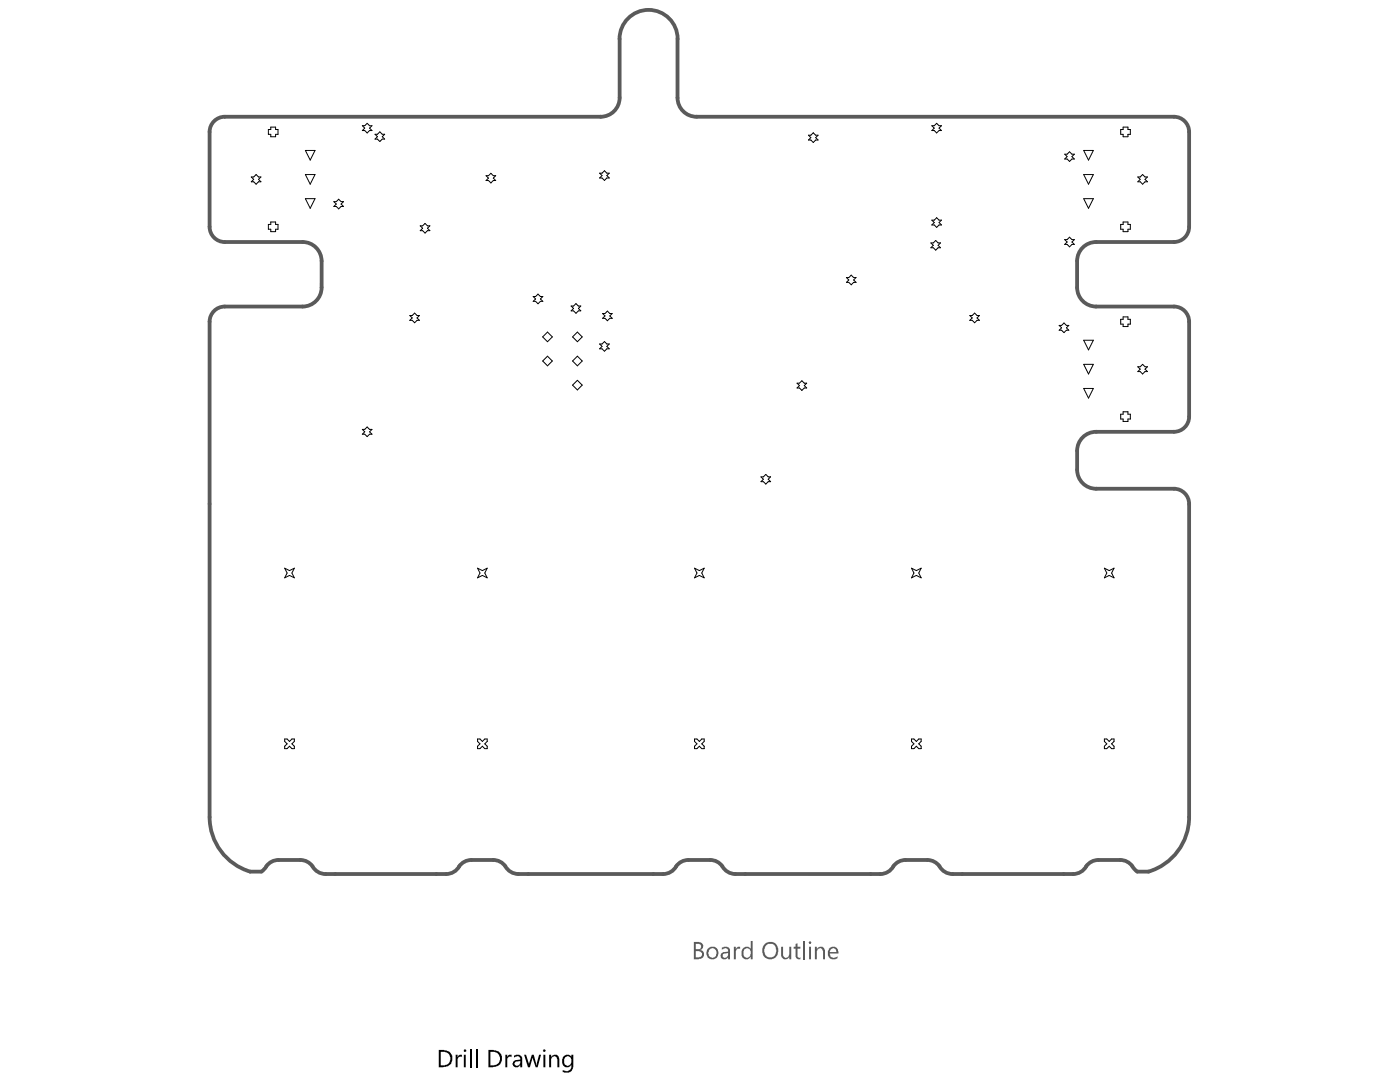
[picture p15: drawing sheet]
<svg xmlns="http://www.w3.org/2000/svg" width="279mm" height="216mm" viewBox="0 0 279 216" stroke-linecap="round" stroke-linejoin="round" font-family="sans-serif">
<g fill="none" stroke="#5a5a5a" stroke-width=".76">
<path d="M123.7 7.8v11.7M135.2 7.8v11.7M41.8 26.3v19M44.9 23.3h75M139 23.3h95.3M237.3 26.3v19M44.9 48.3h15.5M64.2 52.1v5.3M215 52.1v5.3M218.8 48.3h15.5M41.8 64.2v98.8M44.9 61.2h15.5"/>
<path d="M218.8 61.2h15.5M237.3 64.2v18.9M215 89.9v3.8M218.8 97.5h15.5M218.8 86.2h15.5M237.3 100.6v62.4M49.9 173.9h2.3M55.6 171.6h4.3M65 174.4h24M94.1 171.6h4.3M103.5 174.4h28.8M137.4 171.6h4.3"/>
<path d="M146.8 174.4h28.9M180.7 171.6h4.4M190.1 174.4h24.1M219.2 171.6h4.4M227 173.9h2.2"/>
</g>
<g fill="#5a5a5a">
<path d="M146.5 188.9h.3v.6l.1-.3a.58 .58 0 0 1 .8-.3v.4a.63 .63 0 0 0-.7 .1 .63 .63 0 0 0-.2 .7v1.3h-.3z"/>
<path d="M155.9 188.9h.4v1.5a.63 .63 0 0 0 .5 .7 .63 .63 0 0 0 .7-.6v-1.6h.4v2.5h-.4v-.4a.91 .91 0 0 1-1.1 .4 .91 .91 0 0 1-.5-1z"/>
<path d="M158.8 188.3l.4-.1v.7h.5v.4h-.5v1.4a.39 .39 0 0 0 .5 .3v.4h-.4l-.5-.5v-1.6h-.4v-.4h.4z"/>
<path d="M138.9 188.3v1.1h.3a.54 .54 0 0 0 .7-.5 .54 .54 0 0 0-.6-.6zM138.9 189.8v1.2h.6a.63 .63 0 0 0 .6-.7 .63 .63 0 0 0-.8-.5zM138.5 188h.9a.8 .8 0 0 1 .9 .6 .8 .8 0 0 1-.5 .9l-.1 .1a.87 .87 0 0 1 .8 .9 .87 .87 0 0 1-1 .8l-1 .1z"/>
<path d="M141.6 189.4a1.01 1.01 0 0 0 .3 1.6 .83 .83 0 0 0 1.1-.8 .91 .91 0 0 0-1.3-.9zM141.3 189.3a1.22 1.22 0 0 1 1.6-.2 1.22 1.22 0 0 1 .4 1.5 1.18 1.18 0 0 1-1.1 .8 1.18 1.18 0 0 1-1.1-.8l-.1-.7z"/>
<path d="M144.2 190.5a.47 .47 0 0 0 .3 .6 .47 .47 0 0 0 .6-.3l.2-.2v-.4l-.9 .1zM144.1 189.1a1.07 1.07 0 0 1 1.6 .4v1.9h-.4v-.4a.81 .81 0 0 1-.9 .5 .81 .81 0 0 1-.6-.9l.1-.2 .4-.4 1-.1a.48 .48 0 0 0-.4-.7l-.8 .3z"/>
<path d="M148.2 189.3a1.06 1.06 0 0 1 1.6 0v-1.5h.4v3.6h-.4v-.5a1.04 1.04 0 0 1-1.3 .4 1.04 1.04 0 0 1-.5-1.3zM148.5 189.5a1.33 1.33 0 0 0 .3 1.5 .83 .83 0 0 0 1-.7v-.4a.79 .79 0 0 0-1.3-.4z"/>
<path d="M152.7 188.8a1.55 1.55 0 0 0 .5 2.1 1.11 1.11 0 0 0 1.6-.8 1.33 1.33 0 0 0-.5-1.7 1.19 1.19 0 0 0-1.6 .4zM152.5 188.4h.1a1.58 1.58 0 0 1 1.9-.3 1.58 1.58 0 0 1 .8 1.8 1.62 1.62 0 0 1-1.8 1.5 1.62 1.62 0 0 1-1.4-2z"/>
</g>
<path d="M160.5 187.8v3.6" fill="none" stroke="#5a5a5a" stroke-width=".38"/>
<g fill="#5a5a5a">
<path d="M162.6 188.9h.4v.5a.86 .86 0 0 1 1-.5 .86 .86 0 0 1 .6 1v1.5h-.3v-1.4a.6 .6 0 0 0-.4-.7 .6 .6 0 0 0-.7 .2l-.2 .3v1.6h-.4z"/>
<path d="M161.5 187.9h.2a.27 .27 0 0 1 .2 .3 .27 .27 0 0 1-.3 .2 .27 .27 0 0 1-.1-.4zM161.5 188.9h.4v2.5h-.4z"/>
<path d="M165.8 189.4l-.2 .6 1.4-.1a.72 .72 0 0 0-1-.6zM165.4 189.3a1.12 1.12 0 0 1 1.3-.3 1.12 1.12 0 0 1 .6 1.3l-1.7 .1a.84 .84 0 0 0 1.4 .5l.1-.1v.4a1.18 1.18 0 0 1-1.6 0 1.18 1.18 0 0 1-.2-1.5z"/>
</g>
<g fill="none" stroke="#5a5a5a" stroke-width=".76">
<path d="M123.6 7.8a5.8 5.8 0 0 1 5.8-5.8 5.8 5.8 0 0 1 5.8 5.8M123.7 19.5a3.8 3.8 0 0 1-3.8 3.8M135.2 19.5a3.8 3.8 0 0 0 3.8 3.8M44.9 23.3a3 3 0 0 0-3.1 3M234.3 23.3a3 3 0 0 1 3 3M41.8 45.3a3 3 0 0 0 3.1 3M60.4 48.3a3.8 3.8 0 0 1 3.8 3.8M64.2 57.4a3.8 3.8 0 0 1-3.8 3.8M215 57.4a3.8 3.8 0 0 0 3.8 3.8M218.8 48.3a3.8 3.8 0 0 0-3.8 3.8M237.3 45.3a3 3 0 0 1-3 3M44.9 61.2a3 3 0 0 0-3.1 3"/>
<path d="M234.3 61.2a3 3 0 0 1 3 3M215 93.7a3.8 3.8 0 0 0 3.8 3.8M218.8 86.2a3.8 3.8 0 0 0-3.8 3.7M234.3 97.5a3 3 0 0 1 3 3.1M237.3 83.1a3 3 0 0 1-3 3.1M41.8 163a11.4 11.4 0 0 0 8.1 10.9M55.6 171.6a3.3 3.3 0 0 0-2.9 1.8l-.5 .5M59.9 171.6l1.4 .3 1.1 .9a2.97 2.97 0 0 0 2.6 1.6M94.1 171.6l-1.4 .3-1 .9a2.97 2.97 0 0 1-2.7 1.6M98.4 171.6l1.4 .3 1 .9a2.97 2.97 0 0 0 2.7 1.6M137.4 171.6l-1.4 .3-1 .9a2.97 2.97 0 0 1-2.7 1.6M141.7 171.6l1.4 .3 1 .9a2.98 2.98 0 0 0 2.7 1.6"/>
<path d="M180.7 171.6l-1.3 .3-1.1 .9a2.97 2.97 0 0 1-2.6 1.6M185.1 171.6l1.3 .3 1.1 .9a2.97 2.97 0 0 0 2.6 1.6M219.2 171.6l-1.4 .3-1 .9a2.97 2.97 0 0 1-2.6 1.6M223.6 171.6a3.3 3.3 0 0 1 2.8 1.8l.6 .5M237.3 163a11.4 11.4 0 0 1-8.1 10.9"/>
</g>
<g fill="none" stroke="#000" stroke-width=".2">
<path d="M50.1 35.3h.5l.5-.5 .5 .5h.5l-.5 .5 .5 .5h-.5l-.5 .5-.5-.5h-.5l.5-.5zM53.6 25.8h.4v-.4h1v.4h.5v1h-.5v.5h-1v-.5h-.4zM60.9 34.8h2l-1 2zM60.9 39.6h2l-1 2zM60.9 30h2l-1 1.9zM72.3 25.1h.5l.5-.5 .5 .5h.4l-.4 .5 .4 .4h-.4l-.5 .5-.5-.5h-.5l.5-.4zM74.8 26.8h.5l.5-.5 .5 .5h.5l-.5 .5 .5 .5h-.5l-.5 .4-.5-.4h-.5l.5-.5zM97 35.1h.5l.5-.5 .4 .5h.5l-.5 .4 .5 .5h-.5l-.4 .5-.5-.5h-.5l.5-.5zM119.7 34.6h.4l.5-.5 .5 .5h.5l-.5 .4 .5 .5h-.5l-.5 .5-.5-.5h-.4l.4-.5zM161.3 27h.5l.5-.5 .5 .5h.5l-.5 .5 .5 .4h-.5l-.5 .5-.5-.5h-.5l.5-.4zM186 25.1h.4l.5-.5 .5 .5h.5l-.5 .5 .5 .4h-.5l-.5 .5-.5-.5h-.4l.4-.4zM212.5 30.8h.5l.4-.5 .5 .5h.5l-.5 .4 .5 .5h-.5l-.5 .5-.4-.5h-.5l.5-.5z"/>
<path d="M216.3 34.8h1.9l-1 2zM216.3 39.6h1.9l-1 2zM216.3 30h1.9l-1 1.9zM223.7 25.8h.4v-.4h1v.4h.5v1h-.5v.5h-1v-.5h-.4zM227.1 35.3h.5l.4-.5 .5 .5h.5l-.5 .5 .5 .5h-.5l-.5 .5-.4-.5h-.5l.5-.5zM53.6 44.8h.4v-.5h1v.5h.5v.9h-.5v.5h-1v-.5h-.4zM66.6 40.2h.5l.5-.4 .5 .4h.5l-.5 .5 .5 .5h-.5l-.5 .5-.5-.5h-.5l.5-.5zM83.9 45.1h.4l.5-.5 .5 .5h.5l-.5 .4 .5 .5h-.5l-.5 .5-.5-.5h-.4l.4-.5zM106.4 59.2h.5l.5-.5 .5 .5h.4l-.4 .5 .4 .4h-.4l-.5 .5-.5-.5h-.5l.5-.4zM168.9 55.4h.5l.5-.5 .5 .5h.4l-.4 .5 .4 .4h-.4l-.5 .5-.5-.5h-.5l.5-.4zM185.8 48.5h.5l.4-.5 .5 .5h.5l-.5 .5 .5 .4h-.5l-.5 .5-.4-.5h-.5l.5-.4zM186 43.9h.4l.5-.5 .5 .5h.5l-.5 .5 .5 .5h-.5l-.5 .5-.5-.5h-.4l.4-.5z"/>
<path d="M212.5 47.8h.5l.4-.5 .5 .5h.5l-.5 .5 .5 .5h-.5l-.5 .5-.4-.5h-.5l.5-.5zM223.7 44.8h.4v-.5h1v.5h.5v.9h-.5v.5h-1v-.5h-.4zM81.8 63h.5l.4-.5 .5 .5h.5l-.5 .4 .5 .5h-.5l-.5 .5-.4-.5h-.5l.5-.5zM108.3 67.2l1-.9 .9 .9-.9 1zM108.3 72l1-.9 .9 .9-.9 1zM114 61.1h.5l.4-.5 .5 .5h.5l-.5 .4 .5 .5h-.5l-.5 .5-.4-.5h-.5l.5-.5zM114.3 67.2l.9-.9 1 .9-1 1zM114.3 76.8l.9-.9 1 .9-1 1zM114.3 72l.9-.9 1 .9-1 1zM119.7 68.6h.4l.5-.4 .5 .4h.5l-.5 .5 .5 .5h-.5l-.5 .5-.5-.5h-.4l.4-.5zM120.3 62.6h.4l.5-.5 .5 .5h.5l-.5 .4 .5 .5h-.5l-.5 .5-.5-.5h-.4l.4-.5zM159.1 76.5h.4l.5-.5 .5 .5h.5l-.5 .4 .5 .5h-.5l-.5 .5-.5-.5h-.4l.4-.5z"/>
<path d="M193.5 63h.5l.5-.5 .5 .5h.5l-.5 .4 .5 .5h-.5l-.5 .5-.5-.5h-.5l.5-.5zM211.4 64.9h.5l.4-.4 .5 .4h.5l-.5 .5 .5 .5h-.5l-.5 .5-.4-.5h-.5l.5-.5zM216.3 67.9h1.9l-1 1.9zM216.3 77.5h1.9l-1 1.9zM216.3 72.7h1.9l-1 1.9zM223.7 63.7h.4v-.5h1v.5h.5v1h-.5v.5h-1v-.5h-.4zM227.1 73.2h.5l.4-.5 .5 .5h.5l-.5 .5 .5 .4h-.5l-.5 .5-.4-.5h-.5l.5-.4zM72.3 85.7h.5l.5-.5 .5 .5h.4l-.4 .5 .4 .4h-.4l-.5 .5-.5-.5h-.5l.5-.4zM151.9 95.1h.5l.4-.4 .5 .4h.5l-.5 .5 .5 .5h-.5l-.5 .5-.4-.5h-.5l.5-.5zM223.7 82.7h.4v-.5h1v.5h.5v.9h-.5v.5h-1v-.5h-.4zM56.8 113.4l1 .5 .9-.5-.4 .9 .4 1-.9-.5-1 .5 .5-1zM95.3 113.4l1 .5 .9-.5-.4 .9 .4 1-.9-.5-1 .5 .5-1z"/>
<path d="M138.6 113.4l1 .5 .9-.5-.4 .9 .4 1-.9-.5-1 .5 .5-1zM181.9 113.4l1 .5 .9-.5-.4 .9 .4 1-.9-.5-1 .5 .5-1zM220.4 113.4l1 .5 .9-.5-.5 .9 .5 1-.9-.5-1 .5 .5-1zM56.8 147.5h.5l.5 .4 .5-.4h.4v.4l-.4 .5 .4 .5v.5h-.4l-.5-.5-.5 .5h-.5v-.5l.5-.5-.5-.5zM95.3 147.5h.5l.5 .4 .5-.4h.4v.4l-.4 .5 .4 .5v.5h-.4l-.5-.5-.5 .5h-.5v-.5l.5-.5-.5-.5zM138.6 147.5h.5l.5 .4 .5-.4h.4v.4l-.4 .5 .4 .5v.5h-.4l-.5-.5-.5 .5h-.5v-.5l.5-.5-.5-.5zM181.9 147.5h.5l.5 .4 .5-.4h.4v.4l-.4 .5 .4 .5v.5h-.4l-.5-.5-.5 .5h-.5v-.5l.5-.5-.5-.5zM220.4 147.5h.5l.5 .4 .4-.4h.5v.4l-.5 .5 .5 .5v.5h-.5l-.4-.5-.5 .5h-.5v-.5l.5-.5-.5-.5z"/>
</g>
<g fill="#000">
<path d="M90.9 210.5h.4v.5l.2-.4 .7-.1v.4a.55 .55 0 0 0-.7 0 .55 .55 0 0 0-.2 .6v1.5h-.4zM100.8 210.5h.4v.4a.72 .72 0 0 1 .9-.4v.4a.6 .6 0 0 0-.7 .1 .6 .6 0 0 0-.2 .7v1.3h-.4zM104.6 210.5h.4l.6 2.1 .5-2.1h.4l.6 2.1 .5-2.1h.4l-.7 2.5h-.4l-.6-2.1-.5 2.1h-.4zM109.6 210.5h.4v.4a.86 .86 0 0 1 1-.4 .86 .86 0 0 1 .6 .9v1.6h-.4v-1.5a.65 .65 0 0 0-.2-.6 .65 .65 0 0 0-.7-.1l-.3 .4v1.8h-.4z"/>
<path d="M88 209.9v2.7h.5a1.32 1.32 0 0 0 1.4-1.5 1.32 1.32 0 0 0-1.4-1.2zM87.6 209.5h.9a1.7 1.7 0 0 1 1.7 1.1 1.7 1.7 0 0 1-.6 2l-.6 .3-1.4 .1z"/>
<path d="M92.5 209.7a.3 .3 0 0 1 .6 0 .3 .3 0 0 1-.6 0zM92.6 210.5h.4v2.5h-.4z"/>
<path d="M97.9 209.9v2.7h.5a1.35 1.35 0 0 0 1.4-1.4 1.35 1.35 0 0 0-1.4-1.3zM97.5 209.5l1 .1a1.64 1.64 0 0 1 1.7 1.6 1.64 1.64 0 0 1-1.7 1.7l-1 .1z"/>
<path d="M102.8 212a.45 .45 0 0 0 .1 .6 .45 .45 0 0 0 .6-.1l.3-.3v-.5l-.8 .1zM102.6 210.7a.99 .99 0 0 1 1-.2 .99 .99 0 0 1 .6 .8v1.7h-.4v-.4a.82 .82 0 0 1-.9 .4 .82 .82 0 0 1-.6-.8l.1-.3 .5-.4 .9-.1a.62 .62 0 0 0-.3-.6 .62 .62 0 0 0-.7 .1l-.2 .1z"/>
<path d="M108.4 209.6a.23 .23 0 0 1 .4 0 .23 .23 0 0 1-.4 0zM108.4 210.5h.4v2.5h-.4z"/>
<path d="M112.8 210.9v.1a1.15 1.15 0 0 0 .2 1.6 .83 .83 0 0 0 1-.8v-.3a.78 .78 0 0 0-1.2-.6zM112.4 210.8a1.04 1.04 0 0 1 1.6 0v-.3h.4v2.3a1.35 1.35 0 0 1-2 1.1l-.1-.4a1.18 1.18 0 0 0 1.6-.2l.1-.8a1.02 1.02 0 0 1-1.3 .3 1.02 1.02 0 0 1-.5-1.2z"/>
</g>
<path d="M93.9 209.3v3.7M95.2 209.3v3.7" fill="none" stroke="#000" stroke-width=".38"/>
</svg>
